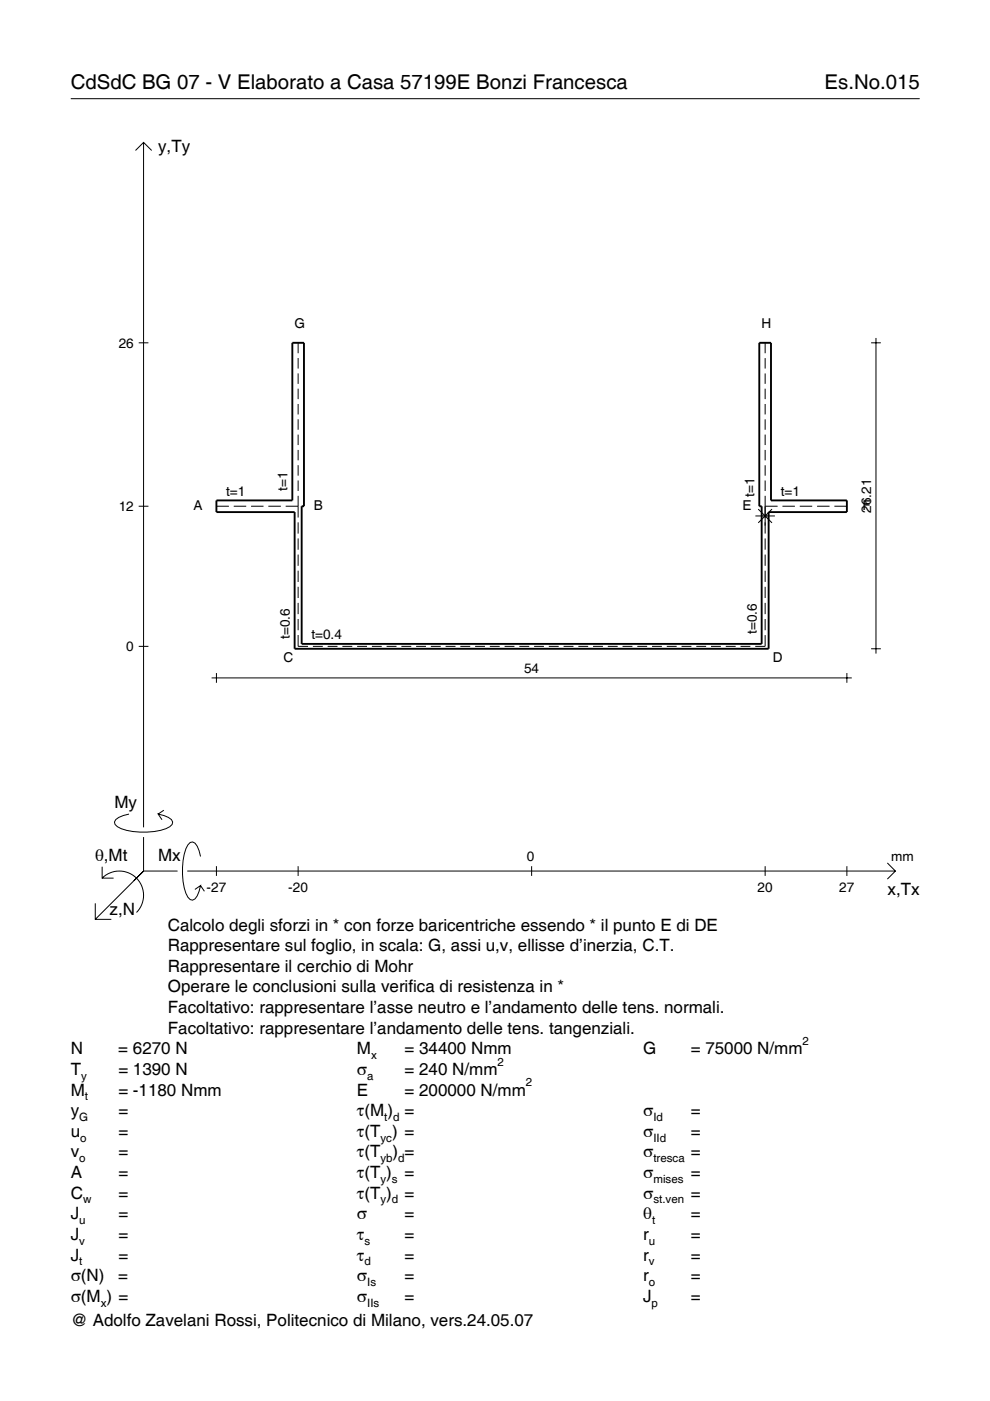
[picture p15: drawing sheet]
<svg xmlns="http://www.w3.org/2000/svg" width="210mm" height="297mm" viewBox="0 0 210 297" stroke-linecap="round" stroke-linejoin="round" font-family="sans-serif">
<defs><g id="words">
<g font-size="4.3">
<text x="15" y="18.9">CdSdC BG 07 - V Elaborato a Casa 57199E Bonzi Francesca</text>
<text x="174.8" y="18.9">Es.No.015</text>
</g>
<g font-size="3.6">
<text x="33.5" y="32.3">y,Ty</text>
<text x="24.3" y="171.3">My</text>
<text x="20.1" y="182.6">θ,Mt</text>
<text x="33.5" y="182.6">Mx</text>
<text x="188.2" y="189.8">x,Tx</text>
<text x="23.2" y="193.9">z,N</text>
<text x="35.6" y="197.3">Calcolo degli sforzi in * con forze baricentriche essendo * il punto E di DE</text>
<text x="35.6" y="201.7">Rappresentare sul foglio, in scala: G, assi u,v, ellisse d’inerzia, C.T.</text>
<text x="35.6" y="206">Rappresentare il cerchio di Mohr</text>
<text x="35.6" y="210.4">Operare le conclusioni sulla verifica di resistenza in *</text>
<text x="35.6" y="214.8">Facoltativo: rappresentare l’asse neutro e l’andamento delle tens. normali.</text>
<text x="35.6" y="219.2">Facoltativo: rappresentare l’andamento delle tens. tangenziali.</text>
<text x="15" y="223.5">N</text>
<text x="15" y="227.9">T</text>
<text x="25.1" y="223.5">= 6270 N</text>
<text x="25.1" y="227.9">= 1390 N</text>
<text x="75.7" y="227.9">σ</text>
<text x="75.7" y="223.5">M</text>
<text x="85.8" y="223.5">= 34400 Nmm</text>
<text x="85.8" y="227.9">= 240 N/mm</text>
<text x="136.4" y="223.5">G</text>
<text x="146.5" y="223.5">= 75000 N/mm</text>
<text x="15" y="232.3">M</text>
<text x="25.1" y="232.3">= -1180 Nmm</text>
<text x="75.7" y="232.3">E</text>
<text x="85.8" y="232.3">= 200000 N/mm</text>
<text x="15" y="236.7">y</text>
<text x="25.1" y="236.7">=</text>
<text x="75.7" y="236.7">τ(M ) =</text>
<text x="136.4" y="236.7">σ</text>
<text x="146.5" y="236.7">=</text>
<text x="15" y="241">u</text>
<text x="15" y="245.4">v</text>
<text x="25.1" y="241">=</text>
<text x="25.1" y="245.4">=</text>
<text x="75.7" y="241">τ(T ) =</text>
<text x="75.7" y="245.4">τ(T</text>
<text x="83.3" y="245.4">) =</text>
<text x="136.4" y="241">σ</text>
<text x="136.4" y="245.4">σ</text>
<text x="146.5" y="241">=</text>
<text x="146.5" y="245.4">=</text>
<text x="15" y="249.8">A</text>
<text x="25.1" y="249.8">=</text>
<text x="75.7" y="249.8">τ(T )</text>
<text x="85.8" y="249.8">=</text>
<text x="136.4" y="249.8">σ</text>
<text x="146.5" y="249.8">=</text>
<text x="15" y="254.2">C</text>
<text x="25.1" y="254.2">=</text>
<text x="75.7" y="254.2">τ(T )</text>
<text x="85.8" y="254.2">=</text>
<text x="136.4" y="254.2">σ</text>
<text x="146.5" y="254.2">=</text>
<text x="15" y="258.5">J</text>
<text x="15" y="262.9">J</text>
<text x="25.1" y="258.5">=</text>
<text x="25.1" y="262.9">=</text>
<text x="75.7" y="258.5">σ</text>
<text x="75.7" y="262.9">τ</text>
<text x="85.8" y="258.5">=</text>
<text x="85.8" y="262.9">=</text>
<text x="136.4" y="258.5">θ</text>
<text x="136.4" y="262.9">r</text>
<text x="146.5" y="258.5">=</text>
<text x="146.5" y="262.9">=</text>
<text x="15" y="267.3">J</text>
<text x="25.1" y="267.3">=</text>
<text x="75.7" y="267.3">τ</text>
<text x="85.8" y="267.3">=</text>
<text x="136.4" y="267.3">r</text>
<text x="146.5" y="267.3">=</text>
<text x="15" y="271.7">σ(N)</text>
<text x="25.1" y="271.7">=</text>
<text x="75.7" y="271.7">σ</text>
<text x="85.8" y="271.7">=</text>
<text x="136.4" y="271.7">r</text>
<text x="146.5" y="271.7">=</text>
<text x="15" y="276">σ(M ) =</text>
<text x="15" y="281.2">@ Adolfo Zavelani Rossi, Politecnico di Milano, vers.24.05.07</text>
<text x="75.7" y="276">σ</text>
<text x="85.8" y="276">=</text>
<text x="136.4" y="276">J</text>
<text x="146.5" y="276">=</text>
</g>
<g font-size="2.9">
<text x="62.5" y="69.5">G</text>
<text x="161.5" y="69.5">H</text>
<text x="25.2" y="73.7">26</text>
<text x="47.9" y="105.1">t=1</text>
<text x="60.9" y="104" transform="rotate(-90 60.9 104)">t=1</text>
<text x="160" y="105.3" transform="rotate(-90 160 105.3)">t=1</text>
<text x="165.5" y="105.1">t=1</text>
<text x="25.2" y="108.3">12</text>
<text x="41.1" y="108.2">A</text>
<text x="66.5" y="108.2">B</text>
<text x="157.4" y="108.2">E</text>
<text x="182.9" y="108.2">F</text>
<text x="184.7" y="108.7" transform="rotate(-90 184.7 108.7)">26.21</text>
<text x="61.4" y="135.5" transform="rotate(-90 61.4 135.5)">t=0.6</text>
<text x="66" y="135.5">t=0.4</text>
<text x="160.5" y="134.5" transform="rotate(-90 160.5 134.5)">t=0.6</text>
<text x="26.8" y="138">0</text>
<text x="60.1" y="140.3">C</text>
<text x="111.1" y="142.7">54</text>
<text x="163.9" y="140.3">D</text>
<text x="111.7" y="182.6">0</text>
<text x="189" y="182.6">mm</text>
<text x="43.8" y="189.1">-27</text>
<text x="61.1" y="189.1">-20</text>
<text x="160.6" y="189.1">20</text>
<text x="178" y="189.1">27</text>
</g>
<g font-size="2.4">
<text x="170.2" y="221.5">2</text>
<text x="78.7" y="224.5">x</text>
<text x="105.5" y="225.9">2</text>
<text x="17.2" y="228.9">y</text>
<text x="18" y="233.3">t</text>
<text x="77.9" y="228.9">a</text>
<text x="111.5" y="230.3">2</text>
<text x="16.8" y="237.7">G</text>
<text x="81.5" y="237.7">t d</text>
<text x="138.5" y="237.7">Id</text>
<text x="17" y="242">o</text>
<text x="80.7" y="242">yc</text>
<text x="138.5" y="242">IId</text>
<text x="16.8" y="246.4">o</text>
<text x="80.7" y="246.4">yb d</text>
<text x="80.7" y="250.8">y s</text>
<text x="138.5" y="246.4">tresca</text>
<text x="138.5" y="250.8">mises</text>
<text x="17.6" y="255.2">w</text>
<text x="80.7" y="255.2">y d</text>
<text x="138.5" y="255.2">st.ven</text>
<text x="16.8" y="259.5">u</text>
<text x="16.8" y="263.9">v</text>
<text x="77.3" y="263.9">s</text>
<text x="137.6" y="263.9">u</text>
<text x="138.2" y="259.5">t</text>
<text x="16.8" y="268.3">t</text>
<text x="77.3" y="268.3">d</text>
<text x="137.6" y="268.3">v</text>
<text x="77.9" y="272.7">Is</text>
<text x="137.6" y="272.7">o</text>
<text x="21.4" y="277">x</text>
<text x="77.9" y="277">IIs</text>
<text x="138.2" y="277">p</text>
</g>
</g></defs>
<g fill="none" stroke="#000" stroke-width=".21">
<path d="M15 20.9h180M28.7 31.9l1.7-1.7 1.8 1.7M30.4 30.2v145.2M29.4 72.7h2.1M63.2 72.7v2.2M63.2 75.9v2.2M63.2 79.2v2.2M162.2 72.7v2.2M162.2 75.9v2.2M162.2 79.2v2.2M184.7 72.7h2.1M185.7 71.7v66.9"/>
<path d="M63.2 82.4v2.2M63.2 85.7v2.2M63.2 88.9v2.2M63.2 92.1v2.3M63.2 95.4v2.2M63.2 98.6v2.3M162.2 82.4v2.2M162.2 85.7v2.2M162.2 88.9v2.2M162.2 92.1v2.3M162.2 95.4v2.2M162.2 98.6v2.3"/>
<path d="M29.4 107.3h2.1M45.9 107.3h2.6M49.6 107.3h2.6M53.2 107.3h2.7M56.9 107.3h2.6M60.6 107.3h2.6M63.2 101.9v2.2M63.2 105.1v4.6M63.2 110.8v2.3M63.2 114.2v2.4M63.2 117.6v2.4M160.2 109.4h4.1"/>
<path d="M160.8 107.9l2.9 3M162.2 107.3h2.7M162.2 101.9v2.2M162.2 105.1v8M162.2 114.2v2.4M162.2 117.6v2.4M163.7 107.9l-2.9 3M165.9 107.3h2.6M169.6 107.3h2.6M173.2 107.3h2.7M176.9 107.3h2.7M29.4 137h2.1"/>
<path d="M63.2 134.7v2.3h2.1M63.2 121v2.4M63.2 124.4v2.4M63.2 127.8v2.4M63.2 131.2v2.4M66.3 137h2.1M69.5 137h2.1M72.6 137h2.1M75.7 137h2.1M78.8 137h2.1M82 137h2.1M85.1 137h2.1"/>
<path d="M88.2 137h2.1M91.3 137h2.1M94.5 137h2.1M97.6 137h2.1M100.7 137h2.1M103.9 137h2M107 137h2.1M110.1 137h2.1M113.2 137h2.1M116.4 137h2.1M119.5 137h2.1M122.6 137h2.1"/>
<path d="M125.7 137h2.1M128.9 137h2.1M132 137h2.1M135.1 137h2.1M138.2 137h2.1M141.4 137h2.1M144.5 137h2.1M147.6 137h2.1M150.7 137h2.1M153.9 137h2.1M157 137h2.1M162.2 134.7v2.3h-2.1"/>
<path d="M162.2 121v2.4M162.2 124.4v2.4M162.2 127.8v2.4M162.2 131.2v2.4M184.7 137.6h2.1M44.9 143.7h135.7M45.9 142.7v2.1M179.6 142.7v2.1M27.3 172.6a3.6 3.6 0 0 0-3 1.7l.1 .5a5.7 5.7 0 0 0 3.8 1.5 13.3 13.3 0 0 0 7.8-1l.5-.5 .1-.5a3.6 3.6 0 0 0-3.1-1.7l.8 1.2M30.4 177.5v7.2M34.7 171.8l-1.2 .8M20.2 191.5v3.4h3.4"/>
<path d="M21.7 186.2a5.1 5.1 0 0 1 7.2 0 5.1 5.1 0 0 1 0 7.3M21.7 183.8v2.4h2.4M30.4 184.7l-10.2 10.2M30.4 184.7l-2 2M30.4 184.7h7.2M39.7 184.7h150.1M42.5 181.6a3.6 3.6 0 0 0-1.7-3.1l-.5 .1a5.7 5.7 0 0 0-1.5 3.8 13.3 13.3 0 0 0 1 7.8l.5 .5 .5 .2a3.6 3.6 0 0 0 1.7-3.1l-1.2 .8M42.5 187.8l.8 1.2M45.9 183.7v2M63.2 183.7v2M112.7 183.7v2M162.2 183.7v2"/>
<path d="M179.6 183.7v2M188.1 183l1.7 1.7-1.7 1.7"/>
</g>
<path d="M62 72.7h2.4v34.6h-.4v29.2h97.5v-29.2h-.5v-34.6h2.5v33.4h16.1v2.5h-16.6v29h-100.5v-29h-16.6v-2.5h16.1z" fill="none" stroke="#000" stroke-width=".4"/>
<use href="#words"/>
</svg>
